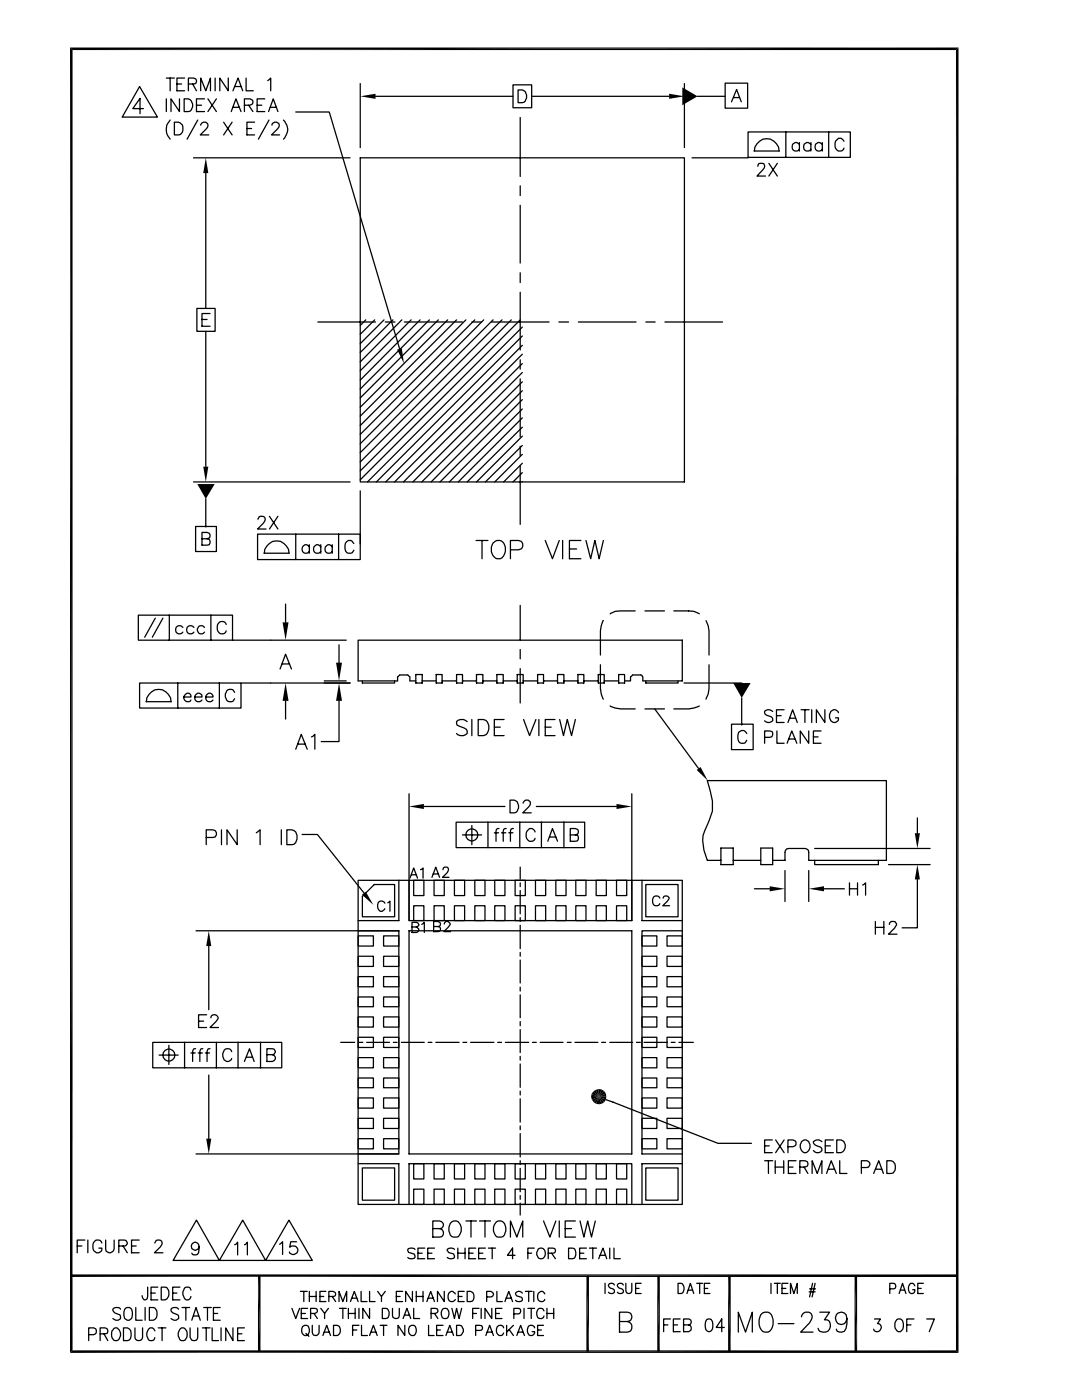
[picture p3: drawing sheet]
<svg xmlns="http://www.w3.org/2000/svg" width="216mm" height="279mm" viewBox="0 0 216 279" stroke-linecap="round" stroke-linejoin="round" font-family="sans-serif">
<g fill="none" stroke="#000" stroke-width=".25">
<path d="M27.9 17.3l3.5 6.1h-7zM33.2 15.6h1.6M33.2 19.7v2.6M34 15.6v2.5M35.3 16.8h.9M35.8 19.7v2.6l-1.7-2.6v2.6M36.7 19.7a1.4 1.4 0 0 1 1.6 .8 1.4 1.4 0 0 1-.4 1.7l-1.2 .1zM36.8 15.6h-1.5v2.5h1.5M37.6 16.8l1.4-.1a.69 .69 0 0 0 0-1l-.4-.1h-1v2.5M38.4 16.8l.8 1.3M40 18.1v-2.5l1.1 2.5 .9-2.5v2.5M40.8 19.7h-1.6v2.6h1.6"/>
<path d="M41.5 19.7l1.7 2.6M42.9 15.6v2.5M43.2 19.7l-1.7 2.6M45.6 15.6v2.5l-1.7-2.5v2.5M46.5 18.1l1-2.5 .9 2.5M46.9 17.3h1.2M49.1 15.6v2.5h1.4M52.8 19.7h-1.5v2.6h1.5M53.4 16.1l.6-.5v2.5M71.9 16.7v12.8M74.9 19.2h27.5M102.4 16.9h3.7v4.6h-3.7z"/>
<path d="M103.4 17.9h.8a1.36 1.36 0 0 1 .9 1.3 1.36 1.36 0 0 1-.9 1.3h-.8zM106.1 19.2h27.4M136.6 16.7v12.8M139.2 19.2h5.5M144.7 16.6h4.5v5h-4.5zM146.4 19.5h1.2M28.6 21.7h-2.1l1.4-2.1v3.1M34 24a2.74 2.74 0 0 0 0 3.8M34.8 24.4h.8a1.35 1.35 0 0 1 .9 1.3 1.35 1.35 0 0 1-.9 1.2h-.8zM38.6 31.5h31.2M39.2 21h1M39.5 24l-2.2 3.8"/>
<path d="M40 25v-.1a.87 .87 0 0 1 1.1-.5 .77 .77 0 0 1 0 1.3l-1.1 1.2h1.7M41.1 34.5v27.1M44.6 24.4l1.7 2.5M46.1 22.3l1-2.6 1 2.6M46.3 24.4l-1.7 2.5M46.5 21.4h1.3M48.8 21h1.1l.5-.3v-.7l-.5-.3h-1.1v2.6M49.3 25.7h.9M49.6 21l.9 1.3M50.8 24.4h-1.5v2.5h1.5M51.3 21h.9M53.6 22.3l.9-2.6 1 2.6"/>
<path d="M53.7 24l-2.1 3.8M53.9 21.4h1.2M54.3 25a.74 .74 0 0 1 1.1-.5 .74 .74 0 0 1 0 1.2l-1.2 1.2h1.6M56.6 24a2.55 2.55 0 0 1 0 3.8M59 22.4h6.7l14.1 47.3M71.9 31.5h64.7v64.7h-64.7zM103.8 23.5v11.7M103.8 37.1v1.9M138.1 31.5h11.2M146 20.3l1-2.4 .9 2.4M149.3 26.3h20.4v5.1h-20.4zM150.5 30.1h5"/>
<path d="M150.5 30.1a2.46 2.46 0 0 1 2.5-2.4 2.46 2.46 0 0 1 2.4 2.4M151.2 33.2l.2-.5 .7-.1a.62 .62 0 0 1 .4 .9l-1.5 1.6h1.7M153.4 32.6l1.7 2.5M155.1 32.6l-1.7 2.5M156.8 26.3v5.1M159.5 28.8l-.5-.4h-.3a1.01 1.01 0 0 0-.5 1.4 .82 .82 0 0 0 1.3 0M159.5 28.4v1.7M161.8 28.8l-.5-.4h-.3a1.01 1.01 0 0 0-.6 1.4 .82 .82 0 0 0 1.4 0M161.8 28.4v1.7M164.1 28.8l-.5-.4h-.4a1.01 1.01 0 0 0-.5 1.4 .82 .82 0 0 0 1.4 0M164.1 28.4v1.7M165.4 26.3v5.1"/>
<path d="M168.4 28.2a1 1 0 0 0-1.1-.6 1.48 1.48 0 0 0 0 2.5h.8l.3-.6M103.8 41v11.5M103.8 54.4v2M103.8 58.3v11.5M39.3 61.6h3.6v4.5h-3.6zM40.3 63.8h1M41.1 66.1v27M41.9 62.6h-1.6v2.5h1.6M63.4 64.3h11.5M73 63.8l-1.1 1.1M74.8 63.8l-2.9 2.9M76.6 63.8l-4.7 4.8"/>
<path d="M76.9 64.3h1.9M78.4 63.8l-6.5 6.6M80.2 63.8l-8.3 8.4M80.7 64.3h11.6M82 63.8l-10.1 10.2M83.8 63.8l-11.9 12.1M85.7 63.8l-13.8 13.8M87.5 63.8l-15.6 15.6M89.3 63.8l-17.4 17.5M91.1 63.8l-19.2 19.3M93 63.8l-21.1 21.1M94.1 64.3h2"/>
<path d="M94.7 63.8l-22.8 22.9M96.5 63.8l-24.6 24.8M98 64.3h11.6M98.4 63.8l-26.5 26.5M100.2 63.8l-28.3 28.4M102 63.8l-30.1 30.2M103.8 71.8v1.9M103.8 75.6v11.6M103.8 63.8l-31.9 32M104.2 65.3l-30.9 30.9M104.2 67.1l-29.1 29.1M104.2 68.9l-27.2 27.3"/>
<path d="M104.2 70.7l-25.5 25.5M104.2 72.6l-23.7 23.6M104.2 74.3l-21.8 21.9M104.2 76.2l-20 20M104.2 78l-18.2 18.2M104.2 79.8l-16.4 16.4M111.5 64.3h2M115.4 64.3h11.5M128.9 64.3h1.8M132.7 64.3h11.5M38.6 96.2h31.2M41.1 99.6v5.6"/>
<path d="M71.9 98v10.5M103.8 89.1v1.9M103.8 93v11.6M104.2 81.6l-14.5 14.6M104.2 83.4l-12.8 12.8M104.2 85.3l-11 10.9M104.2 87l-9.1 9.2M104.2 88.9l-7.3 7.3M104.2 90.7l-5.5 5.5M104.2 92.5l-3.7 3.7M104.2 94.3l-1.8 1.9M104.2 96.1l-.1 .1"/>
<path d="M39 105.1h4.2v5h-4.2zM40.3 107.5h1l.4-.1 .2-.4-.1-.5-.5-.2h-1v2.5l1.4-.1 .2-.8-.2-.3-.4-.1M51.4 106.6h20.5v5.1h-20.5zM51.5 103.6a.72 .72 0 0 1 .7-.6 .72 .72 0 0 1 .7 .7l-.3 .7-1.2 1.2h1.7M52.7 110.4h5M52.7 110.4a2.46 2.46 0 0 1 2.5-2.5 2.46 2.46 0 0 1 2.5 2.5M53.8 103l1.7 2.6M55.5 103l-1.7 2.6M59 106.6v5.1M61.7 109.1a.82 .82 0 0 0-1.4 .2 .82 .82 0 0 0 .9 1.1l.5-.3M61.7 108.7v1.7M64 109.1a.82 .82 0 0 0-1.4 .2 .82 .82 0 0 0 .9 1.1l.5-.3"/>
<path d="M64 108.7v1.7M66.3 109.1a.82 .82 0 0 0-1.4 .2 .82 .82 0 0 0 .9 1.1l.5-.3M66.3 108.7v1.7M67.6 106.6v5.1M70.6 108.5a.92 .92 0 0 0-1.1-.6 .92 .92 0 0 0-.7 1 1.08 1.08 0 0 0 .2 1.2 1.08 1.08 0 0 0 1.3 .2l.3-.5M95 107.9h2.4M96.2 107.9v3.6M98.4 108.4a1.36 1.36 0 0 1 1.5-.5 1.36 1.36 0 0 1 .9 1.3 2.17 2.17 0 0 1-1 2.3 1.81 1.81 0 0 1-1.6-.9 1.81 1.81 0 0 1 0-1.9zM101.9 109.7h1.6a.93 .93 0 0 0 .8-.9 .93 .93 0 0 0-.8-.9h-1.6v3.6M108.8 107.9l1.4 3.6 1.4-3.6M112.3 107.9v3.6M113.6 109.6h1.5"/>
<path d="M115.9 107.9h-2.3v3.6h2.3M116.9 107.9l1 3.6 .8-3.6 .8 3.6 .9-3.6M27.6 122.8h18.8v5h-18.8zM27.9 136.3h20.2v5h-20.2zM31 123.4l-2.1 3.8M32.5 123.4l-2.1 3.8M33.8 122.8v5M35.5 136.3v5M36.5 125.2a.8 .8 0 0 0-1.2-.1 .8 .8 0 0 0 0 1.2 .8 .8 0 0 0 1.2-.1M36.7 139.1h1.4a.66 .66 0 0 0-.5-.8 .66 .66 0 0 0-.8 .5 .79 .79 0 0 0 .2 1.1 .79 .79 0 0 0 1.1-.2M38.7 125.2a.8 .8 0 0 0-1.2-.1 .8 .8 0 0 0 0 1.2 .8 .8 0 0 0 1.2-.1M38.9 139.1h1.4a.72 .72 0 0 0-.7-.8 .72 .72 0 0 0-.7 .8 .79 .79 0 0 0 .4 .9 .79 .79 0 0 0 1-.3"/>
<path d="M40.8 125.2a.8 .8 0 0 0-1.2-.1 .8 .8 0 0 0 0 1.2 .8 .8 0 0 0 1.2-.1M41.1 139.1h1.4a.72 .72 0 0 0-.7-.8 .72 .72 0 0 0-.7 .8 .79 .79 0 0 0 .4 .9 .79 .79 0 0 0 1-.3M42.1 122.8v5M43.8 136.3v5M45.1 124.6a.92 .92 0 0 0-1-.6 .92 .92 0 0 0-.8 1 1.12 1.12 0 0 0 .3 1.2 1.12 1.12 0 0 0 1.2 .2l.3-.5M46.4 127.8h22.7M46.8 138.2l-.3-.5a1.15 1.15 0 0 0-1.4 .3 1.15 1.15 0 0 0 0 1.4l.1 .3a1.01 1.01 0 0 0 1.3 .3l.3-.6M48.1 136.3h21.7M55.9 133.5l1.1-2.9 1.2 2.9M56.3 132.5h1.4M57 120.6v3.6M57 139.9v3.6"/>
<path d="M64.7 135.9h4.4M67.6 139.9v8.1h-3.5M67.6 128.7v3.5M72.3 135.9v.4h6.4v-.4M79.3 135v.9h-7.8v-8.1h64.6v8.1h-7.8v-.9M79.4 135l.4-.3h1.6l.3 .3M81.8 135v.9h1.2M83 134.6h1.2v1.7h-1.2zM84.2 135.9h2.8M87 134.6h1.2v1.7h-1.2zM88.2 135.9h2.9M91.1 134.6h1.2v1.7h-1.2z"/>
<path d="M92.3 135.9h2.8M95.1 134.6h1.3v1.7h-1.3zM96.4 135.9h2.7M99.1 134.6h1.3v1.7h-1.3zM100.4 135.9h2.8M103.2 134.6h1.2v1.7h-1.2zM103.8 120.8v6.9M103.8 129.6v1.9M103.8 133.4v6.9M104.4 135.9h2.9M107.3 134.6h1.2v1.7h-1.2zM108.5 135.9h2.8"/>
<path d="M111.3 134.6h1.2v1.7h-1.2zM112.5 135.9h2.8M115.3 134.6h1.2v1.7h-1.2zM116.5 135.9h2.9M119.4 134.6h1.2v1.7h-1.2zM119.8 132.7v4.7l.2 1.1 .4 1M120.4 123.9l-.4 1-.2 1v4.8M120.6 135.9h2.8M123.4 134.6h1.2v1.7h-1.2zM125.8 135v.9h-1.2M125.9 135l.3-.3h1.6l.3 .1 .1 .2M126.7 121.9l-3.9 .1-1 .5"/>
<path d="M128.7 121.9h3.9M128.9 135.9v.4h6.4v-.4M134.5 121.9l3.9 .1 1.1 .5M136.5 136.3h11.5M140.9 123.9l.4 1 .2 1v4.8M141.5 132.7v4.7l-.2 1.1-.4 1M148 139.3v5.4M29.1 140h5.1M29.2 140a2.46 2.46 0 0 1 2.5-2.4 2.46 2.46 0 0 1 2.4 2.4M59 149.5l1.1-2.9 1.2 2.9M59.4 148.5h1.5M62.1 147.1l.7-.5v2.9"/>
<path d="M81.6 158.4v25.3M93.2 144a1.46 1.46 0 0 0-2.1 0l.1 .7 .5 .2a1.89 1.89 0 0 1 1.5 1v.5a1.46 1.46 0 0 1-2.1 0M94.1 143.6v3.2M95.4 143.6a1.74 1.74 0 0 1 2 .9 1.74 1.74 0 0 1-.5 2.1l-.5 .2h-1zM98.6 145.1h1.2M100.6 143.6h-2v3.2h2M101.8 159.7h.8a1.36 1.36 0 0 1 .9 1.3 1.36 1.36 0 0 1-.9 1.2h-.8zM104.5 143.6l1.2 3.2 1.2-3.2M107.5 143.6v3.2M108.8 145.1h1.2M110.7 143.6h-1.9v3.2h1.9M111.7 143.6l.7 3.2 .8-3.2 .8 3.2 .8-3.2"/>
<path d="M121.8 140.9l1 .4 1.1 .2h2.8M126.1 158.4v25.3h-44.5v-8M128.7 141.5h3.9M130.6 141.5l8.8 11.8M139.5 140.9a8 8 0 0 1-5 .6M146 144.5h4.3v5.1h-4.3zM149 146.4a1 1 0 0 0-1.1-.6 1.44 1.44 0 0 0-.6 1.9l.1 .3a1.01 1.01 0 0 0 1.3 .3l.3-.6M152.6 147.2h1a.64 .64 0 0 0 .6-.7 .64 .64 0 0 0-.6-.6h-1v2.4M154.2 142a1.08 1.08 0 0 0-1.6 0 .63 .63 0 0 0 .4 .7l.9 .4 .3 .3a.78 .78 0 0 1-1 .8l-.6-.4M154.9 142.8h1M155 145.9v2.4h1.5M156.5 141.6h-1.6v2.6h1.6"/>
<path d="M157.1 148.3l.9-2.4 1 2.4M157.2 144.2l1-2.6 .9 2.6M157.4 147.5h1.2M157.6 143.3h1.1M159.9 141.6h1.6M160.6 141.6v2.6M161.4 145.9v2.4l-1.7-2.4v2.4M162 141.6v2.6M162.3 147.1h.9M163.8 145.9h-1.5v2.4h1.5M164.6 141.6v2.6l-1.7-2.6v2.6M167.3 142.2l-.1-.2-.5-.4a1.27 1.27 0 0 0-1.2 1.3 1.27 1.27 0 0 0 1.2 1.3l.5-.4 .1-.2v-.3h-.6"/>
<path d="M41.1 167.1h1.4a.76 .76 0 0 0 .7-.5 .76 .76 0 0 0-.3-.8l-.4-.2h-1.4v3M44.2 165.6v3M47.3 165.6v3l-2-3v3M51.1 166.2l.8-.6v3M56.1 165.6v3M57.2 165.6h1.1a1.66 1.66 0 0 1 .4 2.9l-1.5 .1zM60.3 166.5h3l9.3 11.7M71.5 175.7h64.6v64.7h-64.6zM74.7 176.5h4v6.5h-6.4v-4.1zM79.6 175.7v8h-8.1M81.8 175.3l.7-2.1 .8 2.1M82.1 174.6h1"/>
<path d="M82.5 175.7h2.1v3h-2.1zM83.9 173.6l.5-.4v2.1M84.6 161h16.2M86.2 175.1l.8-2 .7 2M86.4 174.4h1M86.6 175.7h2v3h-2zM88.4 173.6l.1-.4 .2-.1h.5l.2 .1 .1 .5-.3 .5-.9 .9h1.3M90.7 175.7h2v3h-2zM91 164.1h25.7v5.1h-25.7zM92.3 166.6h3.8M94.1 164.8v3.8M94.7 175.7h2.1v3h-2.1z"/>
<path d="M97.4 164.1v5.1M98.6 166.2h.9M98.7 175.7h2.1v3h-2.1zM99.6 165.4l-.5 .1-.1 .4v2M100.1 166.2h.8M101 165.4l-.5 .1-.1 .4v2M101.5 166.2h.9M102.4 165.4l-.5 .1v.4v2M102.8 175.7h2v3h-2zM103.7 164.1v5.1M103.8 173.1v2.3M103.8 176.2v.8"/>
<path d="M103.8 177.7v4.7M104.4 160.3v-.1a.87 .87 0 0 1 1-.5 .77 .77 0 0 1 .1 1.3l-1.2 1.2h1.7M106.8 166a.93 .93 0 0 0-1.1-.6 1.48 1.48 0 0 0 0 2.5l.7-.1 .4-.5M106.8 175.7h2.1v3h-2.1zM107 161h16M108 164.1v5.1M109.3 167.9l.9-2.5 1.1 2.5M109.6 167h1.3M110.9 175.7h2v3h-2zM112.5 164.1v5.1M113.8 166.6h1l.4-.1 .2-.4-.2-.6-.4-.1h-1v2.5l1.4-.1a.87 .87 0 0 0 0-1.1l-.4-.1M114.9 175.7h2v3h-2z"/>
<path d="M119 175.7h2v3h-2zM123 175.7h2.1v3h-2.1zM128.1 175.7v8h8M128.9 176.5h6.4v6.5h-6.4zM131.7 179.2a.81 .81 0 0 0-1.1-.3 .81 .81 0 0 0-.4 1.1 .75 .75 0 0 0 .6 .8 .75 .75 0 0 0 .9-.5M132.3 179.2l.2-.3a.72 .72 0 0 1 1 .3l-.3 .6-1 1h1.4M143.8 171.7h-2.7l-.6-2-.3-2 .1-1 1.9-4.8v-2l-1.1-4.1h35.8v15.9h-15.5l-.1-2-.7-.4-3.6 .1-.4 .7v1.6h-2.4M143.8 169.2h2.5v3.4h-2.5zM146.3 171.7h5.5M150.5 177.4h3.1M151.8 169.2h2.4v3.4h-2.4zM156.6 173.7v6.2"/>
<path d="M161.4 173.7v6.2M162.6 171.7v.9h12.7v-.9M162.6 169.3h23M164.4 177.4h4.1M169.5 177.4h1.6M169.5 176.2v2.4M171.1 176.2v2.4M172.1 176.6l.6-.4v2.4M177.3 172.6h8.3M183 175.5v9.7h-3M183 163.2v3.1M39.1 185.8h40.5v44.5h-8.1"/>
<path d="M41.7 188.8v12.7M71.5 186.8h3v2h-3zM71.5 190.8h3v2.1h-3zM71.5 194.9h3v2h-3zM71.5 199h3v1.9h-3zM76.5 186.8h3.1v2h-3.1zM76.5 190.8h3.1v2.1h-3.1zM76.5 194.9h3.1v2h-3.1zM76.5 199h3.1v1.9h-3.1zM76.8 180.3a.75 .75 0 0 0-.9-.5 .75 .75 0 0 0-.5 .8 .99 .99 0 0 0 .9 1.3l.5-.5M77.4 180.2l.4-.4v2.1M81.6 185.8h44.5v44.5h-44.5z"/>
<path d="M82.2 185l1.1-.1 .3-.2-.2-.5-.3-.1h-.9v2h.9a.6 .6 0 0 0 .5-.7l-.5-.4M82.5 180.8h2.1v2.9h-2.1zM84.2 184.5l.5-.4v2M86.5 184.9h.9l.4-.2v-.6l-.4-.2h-.9v2h.9l.4-.1v-.7l-.4-.2M86.6 180.8h2v2.9h-2zM88.6 184.4l.4-.5h.4l.4 .4-.3 .7-.9 .9h1.3M90.7 180.8h2v2.9h-2zM94.7 180.8h2.1v2.9h-2.1zM98.7 180.8h2.1v2.9h-2.1zM102.8 180.8h2v2.9h-2zM103.8 183.1v.8M103.8 184.7v4.6"/>
<path d="M103.8 190.1v.7M103.8 191.6v4.6M103.8 197v.8M103.8 198.5v4.6M106.8 180.8h2.1v2.9h-2.1zM110.9 180.8h2v2.9h-2zM114.9 180.8h2v2.9h-2zM119 180.8h2v2.9h-2zM123 180.8h2.1v2.9h-2.1zM128.1 199h3v1.9h-3zM128.1 194.9h3v2h-3zM128.1 190.8h3v2.1h-3z"/>
<path d="M128.1 186.8h3v2h-3zM133.1 199h3v1.9h-3zM133.1 194.9h3v2h-3zM133.1 190.8h3v2.1h-3zM133.1 186.8h3v2h-3zM136.1 185.8h-8v44.5h8M174.7 183.9v2.5M174.7 185.1h1.7M176.4 183.9v2.5M177.5 184.5l.2-.5 .7-.1 .2 .1 .3 .6-.4 .7-1.2 1.1h1.7M30.5 208h25.7v5.1h-25.7zM31.7 210.6h3.9"/>
<path d="M33.7 208.6v3.8M36.8 208v5.1M38.1 210.1h.8M39 209.3l-.4 .1-.2 .4v2M39.5 210.1h.9M39.6 203.8h1M40.5 209.3l-.5 .1-.1 .4v2M41 210.1h.8M41.2 202.5h-1.6v2.6h1.6M41.7 214.5v12.7M41.9 209.3l-.4 .1-.2 .4v2M42.1 203.1l.1-.3 .3-.3a.87 .87 0 0 1 1 .5v.3l-.4 .6-1.2 1.2h1.7"/>
<path d="M43.2 208v5.1M46.2 209.9a.83 .83 0 0 0-.8-.6 .83 .83 0 0 0-.8 .6 1.27 1.27 0 0 0 1 1.9l.5-.3 .1-.3M47.5 208v5.1M48.8 211.8l1-2.5 .9 2.5M49.2 211h1.2M52 208v5.1M53.3 210.5h1.1a.59 .59 0 0 0 .6-.6 .59 .59 0 0 0-.6-.6h-1.1v2.5h1.1a.69 .69 0 0 0 .4-1.1l-.4-.2M68 208h2.8M71.5 202.9h3v2.1h-3zM71.5 207h3v2h-3zM71.5 211.1h3v2h-3zM71.5 215.1h3v2h-3z"/>
<path d="M71.5 219.1h3v2h-3zM71.5 208h.9M73.2 208h4.5M76.5 202.9h3.1v2.1h-3.1zM76.5 207h3.1v2h-3.1zM76.5 211.1h3.1v2h-3.1zM76.5 215.1h3.1v2h-3.1zM76.5 219.1h3.1v2h-3.1zM78.5 208h.7M80.1 208h4.6M85.4 208h.8M87 208h4.6"/>
<path d="M92.4 208h.7M93.9 208h4.7M99.3 208h.8M100.8 208h4.7M103.8 203.9v.8M103.8 205.5v4.6M103.8 210.8v.8M103.8 212.3v4.7M103.8 217.8v.7M103.8 219.3v4.6M106.3 208h.7M107.8 208h4.6"/>
<path d="M113.2 208h.8M114.7 208h4.6M120.1 208h.7M120.9 219.5l22.4 8.7h6.6M121.7 208h4.5M127 208h.8M128.1 219.1h3v2h-3zM128.1 215.1h3v2h-3zM128.1 211.1h3v2h-3zM128.1 207h3v2h-3zM128.1 202.9h3v2.1h-3zM128.5 208h4.7"/>
<path d="M133.1 219.1h3v2h-3zM133.1 215.1h3v2h-3zM133.1 211.1h3v2h-3zM133.1 207h3v2h-3zM133.1 202.9h3v2.1h-3zM133.9 208h.8M135.5 208h2.8M39.1 230.3h40.5M71.5 223.2h3v2h-3zM71.5 227.2h3v2.1h-3zM71.5 232.2h8.1v8.2M72.3 233.1h6.4v6.4h-6.4z"/>
<path d="M76.5 223.2h3.1v2h-3.1zM76.5 227.2h3.1v2.1h-3.1zM82.5 237.3h2.1v3.1h-2.1zM82.5 232.2h2.1v3.1h-2.1zM86.6 237.3h2v3.1h-2zM86.6 232.2h2v3.1h-2zM90.7 237.3h2v3.1h-2zM90.7 232.2h2v3.1h-2zM94.7 237.3h2.1v3.1h-2.1zM94.7 232.2h2.1v3.1h-2.1zM98.7 237.3h2.1v3.1h-2.1zM98.7 232.2h2.1v3.1h-2.1z"/>
<path d="M102.8 237.3h2v3.1h-2zM102.8 232.2h2v3.1h-2zM103.8 224.7v.8M103.8 226.2v4.7M103.8 231.6v.8M103.8 233.2v4.6M103.8 238.6v.8M106.8 237.3h2.1v3.1h-2.1zM106.8 232.2h2.1v3.1h-2.1zM110.9 237.3h2v3.1h-2zM110.9 232.2h2v3.1h-2zM114.9 237.3h2v3.1h-2z"/>
<path d="M114.9 232.2h2v3.1h-2zM119 237.3h2v3.1h-2zM119 232.2h2v3.1h-2zM123 237.3h2.1v3.1h-2.1zM123 232.2h2.1v3.1h-2.1zM128.1 227.2h3v2.1h-3zM128.1 223.2h3v2h-3zM128.9 233.1h6.4v6.4h-6.4zM133.1 227.2h3v2.1h-3zM133.1 223.2h3v2h-3zM136.1 232.2h-8v8.2M152.6 228.7h.9"/>
<path d="M152.6 231.6h1.6M153.3 231.6v2.6M154.1 227.5h-1.5v2.5h1.5M154.7 231.6v2.6M154.7 232.9h1.7M154.8 227.5l1.7 2.5M156.4 231.6v2.6M156.5 227.5l-1.7 2.5M157.2 228.9h1l.5-.3v-.8l-.5-.3h-1v2.5M157.3 232.9h.9M158.8 231.6h-1.5v2.6h1.5M159.6 232.9h1l.4-.2 .2-.3-.1-.5-.5-.3h-1v2.6"/>
<path d="M159.9 227.8l.5-.3a1.27 1.27 0 0 1 1.3 1.3 1.27 1.27 0 0 1-1.3 1.2 1.52 1.52 0 0 1-.5-2.2zM160.4 232.9l.8 1.3M162.1 234.2v-2.6l1 2.6 .9-2.6v2.6M164 227.8a1.16 1.16 0 0 0-1.7 0v.3a2.35 2.35 0 0 0 1.5 .9l.2 .6a1.01 1.01 0 0 1-1.7 0M164.7 228.7h1M164.9 234.2l1-2.6 1 2.6M165.3 233.3h1.2M166.3 227.5h-1.6v2.5h1.6M167 227.5h.8a1.35 1.35 0 0 1 .9 1.3 1.35 1.35 0 0 1-.9 1.2h-.8zM167.6 231.6v2.6h1.4M171.9 233h1.1a.68 .68 0 0 0 .6-.7 .68 .68 0 0 0-.6-.7h-1.1v2.6M174.3 234.2l1-2.6 1 2.6"/>
<path d="M174.8 233.3h1.1M177 231.6h.8a1.32 1.32 0 0 1 .8 2l-.4 .5-1.2 .1zM15.4 248.7h.9M16.9 247.5h-1.5v2.5M17.5 247.5v2.5M20.3 248.1a.91 .91 0 0 0-1-.6 .91 .91 0 0 0-.8 .9 1.35 1.35 0 0 0 .7 1.6h.5l.5-.3 .1-.6h-.6M21.1 247.5v1.8a.85 .85 0 0 0 .8 .7 .85 .85 0 0 0 .9-.7v-1.8M23.7 248.7h1.1a.59 .59 0 0 0 .6-.6 .59 .59 0 0 0-.6-.6h-1.1v2.5M24.6 248.7l.8 1.3M26.2 248.7h1M27.8 247.5h-1.6v2.5h1.6M29.5 256.9l-.1 2.3-.4 .2h-.2l-.3-.2-.1-.6"/>
<path d="M30.1 258.1h.9M30.9 248.1a.72 .72 0 0 1 .8-.6 .72 .72 0 0 1 .6 .7l-.3 .6-1.2 1.2h1.7M31.5 256.9h-1.4v2.5h1.4M32.2 256.9h.7a1.32 1.32 0 0 1 .7 1.8l-.3 .5-.4 .2h-.7zM34.5 258.1h.8M35.9 256.9h-1.4v2.5h1.4M38.1 257.5l-.1-.3a.73 .73 0 0 0-.8-.3 .73 .73 0 0 0-.5 .6 1.68 1.68 0 0 0 .5 1.9 .76 .76 0 0 0 .9-.7M39.2 243.5l4.6 8h-9.3zM39.7 248.8a.77 .77 0 0 1-1.1 .6 .77 .77 0 0 1-.2-1.2 .77 .77 0 0 1 1.2 .1 2.6 2.6 0 0 1-.2 2.1 .85 .85 0 0 1-1.1-.3M46.8 248.4l.3-.1 .3-.4v2.5M48.4 243.5l4.6 8h-9.2zM48.8 248.4l.2-.1 .4-.4v2.5"/>
<path d="M55.8 248.3l.6-.5v2.6M57.7 243.5l4.6 8h-9.3zM59.2 247.8h-1.2l-.2 1.1a.89 .89 0 0 1 1.6 .3 .89 .89 0 0 1-1.1 1.2l-.5-.3-.1-.2M59.9 257.7h1.4M60.6 257.7v2.1M61.7 257.7v2.1M61.7 258.7h1.4M63.1 257.7v2.1M63.8 258.7h.8M65 257.7h-1.2v2.1h1.2M65.6 258.7h1.2l.2-.4-.1-.3-.4-.3h-.9v2.1M66.3 258.7l.7 1.1"/>
<path d="M67.6 259.8v-2.1l.8 2.1 .8-2.1v2.1M69.9 259.8l.8-2.1 .8 2.1M70.3 259.1h.9M72.1 257.7v2.1h1.1M73.7 257.7v2.1h1.1M75.4 257.7l.7 1 .8-1M76.1 258.7v1.1M79.1 258.7h.7M80.3 257.7h-1.2v2.1h1.2M81.6 240.4v-8.2h44.5v8.2M82.3 257.7v2.1l-1.4-2.1v2.1M82.8 249.3a1.08 1.08 0 0 0-1.4 0v.3a1.52 1.52 0 0 0 1.2 .7l.2 .7a1.08 1.08 0 0 1-1.4 0"/>
<path d="M83.1 258.7h1.3M83.1 257.7v2.1M83.4 250.1h.8M84.4 257.7v2.1M84.8 249.1h-1.4v2.1h1.4M85.2 259.8l.7-2.1 .8 2.1M85.3 250.1h.9M85.4 259.1h1M86.4 245.2h1.3a.73 .73 0 0 0 .8-.5 .73 .73 0 0 0-.4-.9l-.4-.1h-1.3v3.2h1.3a.85 .85 0 0 0 .8-.9 .85 .85 0 0 0-.8-.8M86.7 249.1h-1.4v2.1h1.4M88.6 257.7v2.1l-1.3-2.1v2.1M89.8 244.2a1.11 1.11 0 0 1 1.1-.6 1.11 1.11 0 0 1 1 .8 2.05 2.05 0 0 1-.5 2.4 1.19 1.19 0 0 1-1.7-.7l-.1-.4v-.8z"/>
<path d="M90.7 249.3a1.08 1.08 0 0 0-1.5 0l.2 .5a1.28 1.28 0 0 0 1.1 .5l.2 .7a1.08 1.08 0 0 1-1.5 0M90.8 258.2a.74 .74 0 0 0-.8-.5 .74 .74 0 0 0-.6 .9 .81 .81 0 0 0 .3 1.1 .81 .81 0 0 0 1.1-.4M91.4 250.1h1.4M91.4 249.1v2.1M91.4 258.7h.8M92.6 257.7h-1.2v2.1h1.2M92.8 249.1v2.1M93 243.7h2.1M93.2 257.7h.7a1.09 1.09 0 0 1 .7 1 1.09 1.09 0 0 1-.7 1.1h-.7zM93.6 250.1h.8M94 243.7v3.2M94.9 249.1h-1.3v2.1h1.3"/>
<path d="M95.5 250.1h.9M95.7 243.7h2.2M96.8 243.7v3.2M96.9 249.1h-1.4v2.1h1.4M97.1 258.8h.9a.6 .6 0 0 0 .5-.7l-.5-.4h-.9v2.1M97.5 249.1h1.4M98.2 249.1v2.1M99.1 243.8a1.12 1.12 0 0 1 1.6 .4 2.16 2.16 0 0 1-.4 2.6 1.19 1.19 0 0 1-1.7-.7 1.96 1.96 0 0 1 .5-2.3zM99.1 257.7v2.1h1.1M100.8 259.8l.7-2.1 .8 2.1M101 259.1h1M101.9 246.9v-3.2l1.2 3.2 1.2-3.2v3.2"/>
<path d="M102.8 250.5h-1.5l1-1.4v2.1M103.8 240.1v2.4M104.2 258.1a.74 .74 0 0 0-.7-.4 .74 .74 0 0 0-.6 .5 1.2 1.2 0 0 0 1.2 .7l.1 .6a.99 .99 0 0 1-1.3 0M104.8 257.7h1.4M105.3 250.1h.8M105.5 257.7v2.1M106.5 257.7v2.1M106.6 249.1h-1.3v2.1M107.5 249.2a1.06 1.06 0 0 1 1.3 .7 1.06 1.06 0 0 1-.7 1.3 .98 .98 0 0 1-.9-.5 .98 .98 0 0 1 .1-1.1zM108.5 243.7l1.2 3.2 1.2-3.2M108.7 258.2l-.4-.5a1.07 1.07 0 0 0-1 .9 1.07 1.07 0 0 0 .6 1.2l.6-.1 .2-.4M109.4 250.1l1.3-.1 .1-.3-.1-.4-.4-.2h-.9v2.1"/>
<path d="M110.1 250.1l.7 1.1M111.6 243.7v3.2M112.8 245.2h1.2M113.5 249.1h.7a1.2 1.2 0 0 1 .4 2l-1.1 .1zM114.8 243.7h-2v3.2h2M115.7 250.1h.8M115.7 243.7l.8 3.2 .8-3.2 .7 3.2 .8-3.2M117 249.1h-1.3v2.1h1.3M117.6 249.1h1.4M118.3 249.1v2.1M119.5 251.2l.8-2.1 .8 2.1M119.7 250.5h1.1"/>
<path d="M120.7 256.1v2M121.7 249.1v2.1M122.5 249.1v2.1h1.3M122.6 256.5a.62 .62 0 0 0-.7-.4 .62 .62 0 0 0-.5 .5 1.19 1.19 0 0 0 1 .7l.2 .6a.78 .78 0 0 1-1.2 0M124.4 256.5a.62 .62 0 0 0-.7-.4 .62 .62 0 0 0-.5 .5 1.19 1.19 0 0 0 1 .7l.2 .6a.78 .78 0 0 1-1.2 0M124.9 256.1l.1 1.8a.6 .6 0 0 0 .6 .2 .6 .6 0 0 0 .5-.5v-1.5M126.8 257.1h.7M127.9 256.1h-1.1v2h1.1M135.3 256.1h.6a1.14 1.14 0 0 1 0 2h-.6zM137.1 258.1l.7-2 .6 2M137.3 257.5h.9M139 256.1h1.2"/>
<path d="M139.6 256.1v2M140.5 257.1h.7M141.6 256.1h-1.1v2h1.1M153.8 256.1v2M154.5 256.1h1.2M155.1 256.1v2M156 257.1h.8M157.2 256.1h-1.2v2h1.2M157.7 258.1v-2l.7 2 .7-2v2M161.5 257.8h1.1M161.5 257.2h1.2M162.1 256.1l-.6 2.7"/>
<path d="M162.6 256.1l-.5 2.7M177.5 257.2h.8a.49 .49 0 0 0 .4-.7l-.1-.3-1.1-.1v2M179.4 258.1l.7-2 .7 2M179.7 257.5h.8M182.5 256.6a.65 .65 0 0 0-.7-.5 .65 .65 0 0 0-.5 .8 .99 .99 0 0 0 .5 1.2 .62 .62 0 0 0 .7-.7h-.4M183.1 257.1h.7M184.2 256.1h-1.1v2h1.1M17.7 266.4h1l.3-.2 .2-.3-.1-.6-.4-.3h-1v2.5M20 266.2l1.3-.1 .2-.3-.1-.5-.4-.3h-1v2.5M20.7 266.2l.8 1.3M22.7 265.2l.2-.2a1.25 1.25 0 0 1 1.1 1.6l-.1 .4a.77 .77 0 0 1-1.2 .5 1.68 1.68 0 0 1 0-2.3zM24 261.3a.97 .97 0 0 0-1.5 0v.2a1.59 1.59 0 0 0 1.4 .9 .69 .69 0 0 1 0 .9 1.01 1.01 0 0 1-1.4-.2"/>
<path d="M24.6 265h.8a1.55 1.55 0 0 1 .3 2.5h-1.1zM24.9 261.3a.84 .84 0 0 1 1-.3 .84 .84 0 0 1 .5 .9 1.46 1.46 0 0 1-.6 1.6h-.4a1.44 1.44 0 0 1-.6-2zM26.9 265v1.9a.77 .77 0 0 0 .8 .7 .77 .77 0 0 0 .7-.7v-1.9M27.1 260.9v2.6h1.3M29 260.9v2.6M29.8 260.9h.8a1.37 1.37 0 0 1 .6 2l-.6 .6h-.8zM30.9 265.6a.73 .73 0 0 0-1.2-.4 1.5 1.5 0 0 0 .3 2.3h.6l.3-.5M31.6 265h1.5M32.3 265v2.5M35.6 261.3a.97 .97 0 0 0-1.5 0 .63 .63 0 0 0 .4 .7l1.1 .5v.6l-.5 .4h-.4l-.6-.4M36 265.2l.2-.2a1.25 1.25 0 0 1 1.1 1.6l-.4 .9a.77 .77 0 0 1-1.2-.5 1.5 1.5 0 0 1 .3-1.8zM36.3 260.9h1.5"/>
<path d="M37.1 260.9v2.6M37.9 265v1.9a.77 .77 0 0 0 .8 .7 .77 .77 0 0 0 .8-.7v-1.9M38.3 263.5l.8-2.6 .9 2.6M38.6 262.6h1M40.4 265h1.5M40.6 260.9h1.6M41.1 265v2.5M41.4 260.9v2.6M42.3 265v2.5h1.3M42.6 262.1h.8M43.9 260.9h-1.3v2.6h1.3M44.1 265v2.5"/>
<path d="M46.5 265v2.5l-1.5-2.5v2.5M47.4 266.2h.9M48.8 265h-1.4v2.5h1.4M58.3 261.1l.7 2 .8-2M60.1 262.1h.9M60.4 264.8a.78 .78 0 0 1 1.2 0 1.21 1.21 0 0 1-.5 1.7 1.06 1.06 0 0 1-.9-.6 1.06 1.06 0 0 1 .2-1.1zM61 266.1l.6 .6M61.4 261.1h-1.3v2h1.3M62 262.1h.8l.4-.1 .1-.3-.1-.4-.4-.2h-.8v2M62.3 264.5l.1 1.7a.68 .68 0 0 0 .7 .3 .68 .68 0 0 0 .6-.6v-1.4M62.7 262.1l.6 1M64 261.1l.8 1 .7-1"/>
<path d="M64.4 266.5l.8-2 .8 2M64.7 265.9h1M64.8 262.1v1M66.5 264.5h.7a1.08 1.08 0 0 1 .7 1 1.08 1.08 0 0 1-.7 1h-.7zM67.7 261.1h1.4M68.4 261.1v2M69.5 262.1h1.4M69.5 261.1v2M70.4 265.4h.8M70.9 261.1v2M71.6 264.5h-1.2v2M71.6 261.1v2"/>
<path d="M72.1 264.5v2h1.2M73.7 261.1v2l-1.3-2v2M73.7 266.5l.8-2 .8 2M74.1 265.9h.9M75.9 264.5h1.3M76.3 261.1h.7a1.08 1.08 0 0 1 .7 1 1.08 1.08 0 0 1-.7 1h-.7zM76.5 264.5v2M78.3 261.1v1.5a.68 .68 0 0 0 .7 .5 .68 .68 0 0 0 .7-.5v-1.5M80.4 263.1l.8-2 .8 2M80.8 264.5v2l-1.4-2v2M80.8 262.5h.9M81.7 264.8a.78 .78 0 0 1 1.2 0 1.31 1.31 0 0 1-.4 1.7 1.06 1.06 0 0 1-1-.6 1.06 1.06 0 0 1 .2-1.1z"/>
<path d="M82.5 261.1v2h1.2M85.5 264.5v2h1.1M86 262.1h.9l.3-.1 .2-.3-.1-.4-.4-.2h-.9v2M86.7 262.1l.7 1M87.1 265.4h.8M88.4 261.2a.76 .76 0 0 1 .8 0 .76 .76 0 0 1 .4 .7l-.2 1a.78 .78 0 0 1-1.2 0 1.45 1.45 0 0 1 .2-1.7zM88.4 264.5h-1.3v2h1.3M89 266.5l.7-2 .8 2M89.2 265.9h1M90.2 261.1l.5 2 .4-2 .5 2 .5-2M91.1 264.5h.7a1.08 1.08 0 0 1 .7 1 1.08 1.08 0 0 1-.7 1h-.7zM94.3 262.1h.8"/>
<path d="M94.9 265.5l1.2-.1a.56 .56 0 0 0 0-.8l-1.2-.1v2M95.6 261.1h-1.3v2M96 261.1v2M96.9 266.5l.8-2 .8 2M97.2 265.9h1M98.1 261.1v2l-1.3-2v2M98.9 262.1h.8M100.2 261.1h-1.3v2h1.3M100.5 265a.72 .72 0 0 0-.6-.5 .72 .72 0 0 0-.7 .3 1.09 1.09 0 0 0 .8 1.7l.2-.1 .3-.4M101.1 264.5v2M101.6 265.3l.8 1.2M102.4 264.5l-1.3 1.4"/>
<path d="M102.5 262.2l1.2-.1a.69 .69 0 0 0 0-.9l-1.2-.1v2M103.1 266.5l.8-2 .7 2M103.4 265.9h.9M104.6 261.1v2M105.3 261.1h1.4M106 261.1v2M106.7 265a.72 .72 0 0 0-.6-.5 .72 .72 0 0 0-.7 .3 1.21 1.21 0 0 0 .4 1.7 .7 .7 0 0 0 .9-.7h-.5M107.3 265.4h.7M108.5 264.5h-1.2v2h1.2M108.5 261.6a.74 .74 0 0 0-.8-.5 .74 .74 0 0 0-.6 .8l.2 1a.72 .72 0 0 0 .7 .3 .72 .72 0 0 0 .5-.6M109.1 262.1h1.4M109.1 261.1v2"/>
<path d="M110.5 261.1v2M123.6 263.7h1.6l.5-.1a.95 .95 0 0 0 .3-1.1 .95 .95 0 0 0-.8-.6h-1.6v4h1.6l.5-.2a1.12 1.12 0 0 0 .4-1.1 1.12 1.12 0 0 0-.9-.9M132.4 264.4h.9M133.8 263.2h-1.4v2.6M134.4 264.4h.8M135.7 263.2h-1.3v2.6h1.3M136.4 264.4h1a.6 .6 0 0 0 .5-.6 .6 .6 0 0 0-.5-.6h-1v2.6h1a.7 .7 0 0 0 .5-.7 .7 .7 0 0 0-.5-.7M141.1 263.3l.5-.1a1.14 1.14 0 0 1 .6 1.5v.6l-.3 .3-.5 .2a1.14 1.14 0 0 1-.7-1.5l.1-.6zM144.5 264.9h-1.6l1.1-1.7v2.6M147.3 265.9v-4l1.5 4 1.3-4v4M152.1 262a1.4 1.4 0 0 1 1.5 .1 1.4 1.4 0 0 1 .7 1.3 2.26 2.26 0 0 1-1.1 2.5 1.43 1.43 0 0 1-1.7-1.6 2.59 2.59 0 0 1 .6-2.3zM155.3 264.2h3.1"/>
<path d="M159.9 262.8a1.1 1.1 0 0 1 .8-.9h.7a.97 .97 0 0 1 .5 1.5l-.4 .6-1.7 1.9h2.4M163.6 261.9h1.9l-1 1.5h.5a1.34 1.34 0 0 1 .4 2 1.34 1.34 0 0 1-2 .1l-.2-.4M169 263.1a1.19 1.19 0 0 1-1.6 1.2 1.19 1.19 0 0 1-.5-1.9 1.19 1.19 0 0 1 1.9 0 4.1 4.1 0 0 1-.3 3.3l-.9 .2-.6-.2-.1-.4M174.5 263.2h1.2l-.6 1a.77 .77 0 0 1 .6 1.2 .77 .77 0 0 1-1.4-.1M179 263.3a.85 .85 0 0 1 .9 0 .85 .85 0 0 1 .4 .9 1.46 1.46 0 0 1-.6 1.6 1.25 1.25 0 0 1-1.1-1.6zM180.9 264.4h.9M182.4 263.2h-1.5v2.6M184.9 263.2h1.5l-1 2.6"/>
<circle cx="94.1" cy="166.6" r="1.2"/>
<circle cx="33.7" cy="210.6" r="1.2"/>
</g>
<g fill="#000">
<path d="M14 9.5h177.3l-176.8 .5zM14.5 10l176.8-.5-.5 .5zM71.9 19.2l3-.5v1zM133.5 18.7l3.1 .5-3.1 .5zM190.8 10l.5 260-.5-.5zM190.8 10l.5-.5v260.5zM41.1 31.5l.5 3h-1zM136.1 17.4l3.1 1.8-3.1 1.8zM79.2 69.8l1-.3 .4 3.1zM39.4 96.6h3.4l-1.7 3zM40.6 93.1h1l-.5 3.1zM56.4 124.2h1.2l-.6 3.6z"/>
<path d="M57 136.3l.6 3.6h-1.2zM67.1 132.2h1.1l-.6 3.7zM67.6 136.3l.6 3.6h-1.1zM146.3 136.3h3.5l-1.8 3zM139 153.7l.8-.6 1.4 2.7zM72.2 178.6l.8-.6 1.5 2.6zM81.6 161l3-.6v1.1zM123 160.4l3.1 .6-3.1 .5zM153.6 176.9l3 .5-3 .5zM161.4 177.4l3-.5v1zM182.5 166.3h1.1l-.6 3zM183 172.6l.6 2.9h-1.1z"/>
<path d="M41.7 185.8l.5 3h-1.1zM117.9 218.9h1.6l-1.4 .6zM118 218.4l1.5 .5h-1.6zM118.1 219.5l1.4-.6-1.1 1.1zM118.4 217.8l1.1 1.1-1.5-.5zM119.5 218.9l-.5 1.4-.6-.3zM118.4 217.8l.5-.3 .6 1.4zM118.9 217.5l.6-.2v1.6zM119.5 217.3l.6 .1-.6 1.5zM119.5 218.9l1.4 .6-.3 .5zM120.1 217.4l.5 .4-1.1 1.1zM119.5 218.9h1.5l-.1 .6z"/>
<path d="M119.5 218.9l1.1-1.1 .3 .5zM119.5 218.9l1.4-.6 .1 .6zM41.1 227.2h1.1l-.5 3.1zM119.5 218.9v1.5l-.5-.1zM119.5 218.9l.6 1.4-.6 .1zM119.5 218.9l1.1 1.1-.5 .3zM14.2 254.3h176.8l-176.8 .5zM14.2 254.8l176.8-.5v.5zM51.5 254.6l.5 15.1h-.5zM51.5 254.6h.5v15.1zM117 254.6l.5 15.1h-.5zM117 254.6h.5v15.1z"/>
<path d="M131.1 254.6l.6 15.1h-.6zM131.1 254.6h.6v15.1zM145.3 254.6l.5 15.1h-.5zM145.3 254.6h.5v15.1zM170.5 254.6l.5 15.1h-.5zM170.5 254.6h.5v15.1zM14 9.5l.5 260-.5 .5zM14 9.5l.5 .5v259.5zM14 270l.5-.5h176.3zM14 270l176.8-.5 .5 .5z"/>
</g>
</svg>
